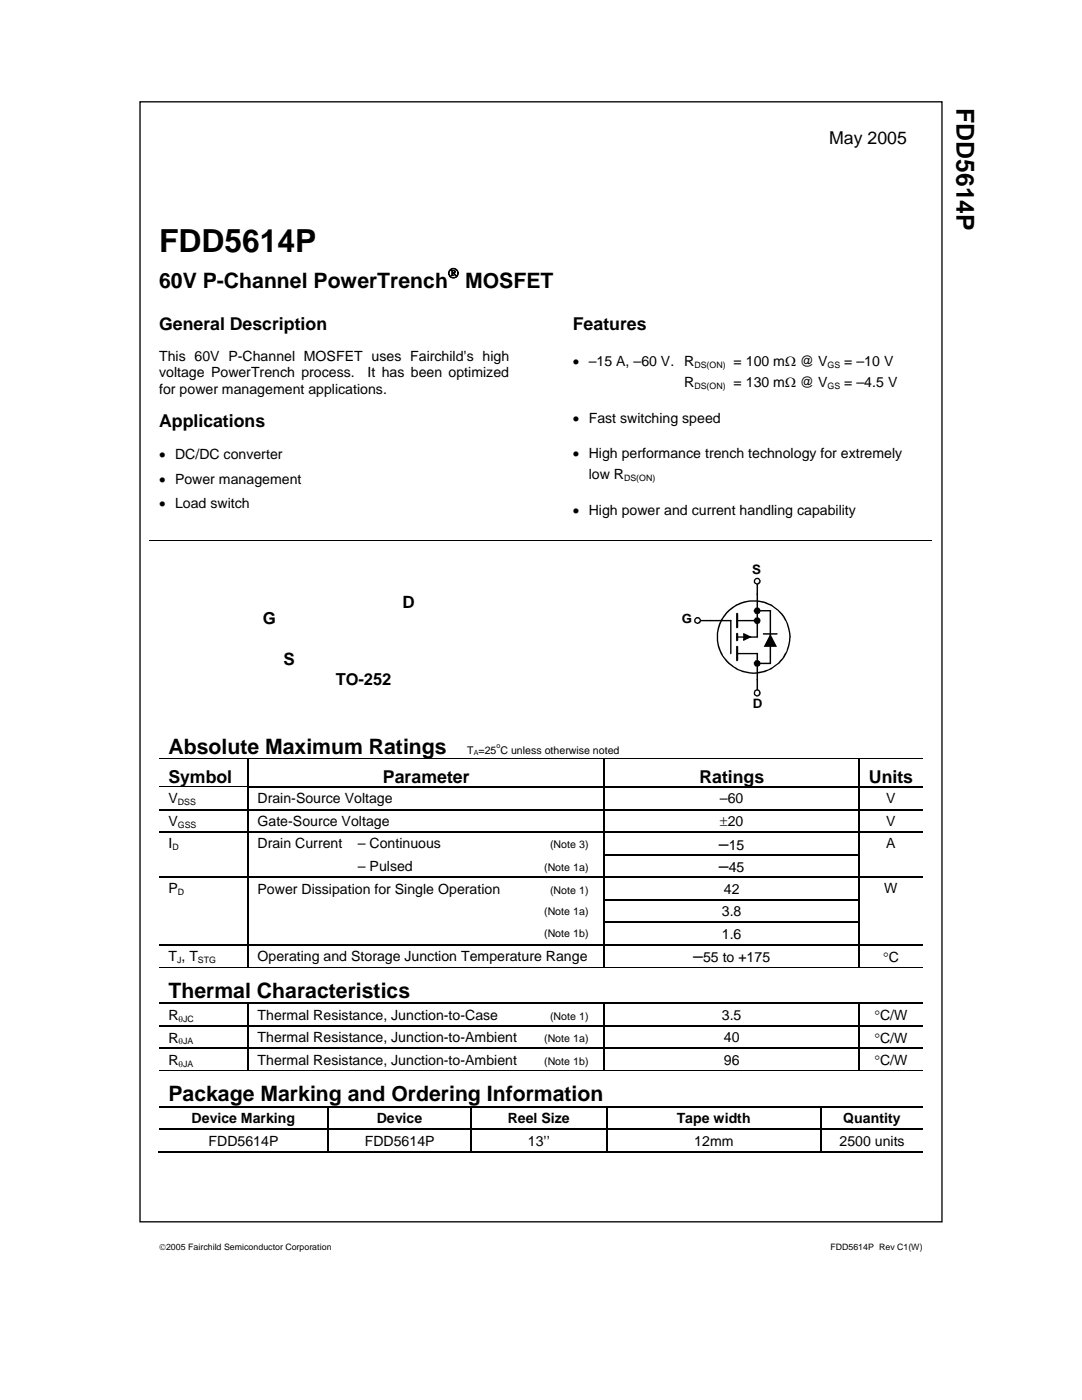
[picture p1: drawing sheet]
<svg xmlns="http://www.w3.org/2000/svg" width="216mm" height="279mm" viewBox="0 0 216 279" stroke-linecap="round" stroke-linejoin="round" font-family="sans-serif">
<defs><g id="words">
<text font-size="6.3" x="31.7" y="50.4">FDD5614P</text>
<text font-size="4.9" x="190.9" y="21.6" transform="rotate(90 190.9 21.6)">FDD5614P</text>
<g font-size="4.2">
<text x="31.7" y="57.4">60V P-Channel PowerTrench</text>
<text x="92.8" y="57.4">MOSFET</text>
<text x="33.6" y="150.4">Absolute Maximum Ratings</text>
<text x="33.6" y="199.2">Thermal Characteristics</text>
<text x="33.6" y="219.8">Package Marking and Ordering Information</text>
</g>
<g font-size="3.5">
<text x="165.5" y="28.7">May 2005</text>
<text x="31.7" y="65.9">General Description</text>
<text x="114.3" y="65.9">Features</text>
<text x="31.7" y="85.3">Applications</text>
<text x="33.6" y="156.2">Symbol</text>
<text x="76.4" y="156.2">Parameter</text>
<text x="139.6" y="156.2">Ratings</text>
<text x="173.4" y="156.2">Units</text>
<text x="143.4" y="169.6">–</text>
<text x="143.4" y="174.1">–</text>
<text x="138.3" y="192.1">–</text>
</g>
<g font-size="3.4">
<text x="52.5" y="124.6">G</text>
<text x="80.3" y="121.4">D</text>
<text x="56.5" y="132.7">S</text>
</g>
<text font-size="3.3" x="67" y="136.7">TO-252</text>
<g font-size="2.8">
<text x="89.4" y="55.5">®</text>
<text x="31.7" y="72.1">This 60V P-Channel MOSFET uses Fairchild’s high</text>
<text x="31.7" y="75.3">voltage PowerTrench process.</text>
<text x="73.3" y="75.3">It has been optimized</text>
<text x="114.3" y="73.1">• –15 A, –60 V. R</text>
<text x="136.5" y="77.3">R</text>
<text x="146.4" y="73.1">= 100 mΩ @ V</text>
<text x="146.4" y="77.3">= 130 mΩ @ V</text>
<text x="168.5" y="73.1">= –10 V</text>
<text x="168.5" y="77.3">= –4.5 V</text>
<text x="31.7" y="78.5">for power management applications.</text>
<text x="114.3" y="84.3">• Fast switching speed</text>
<text x="31.7" y="91.7">• DC/DC converter</text>
<text x="114.3" y="91.4">• High performance trench technology for extremely</text>
<text x="117.5" y="95.6">low R</text>
<text x="31.7" y="96.5">• Power management</text>
<text x="31.7" y="101.4">• Load switch</text>
<text x="114.3" y="102.7">• High power and current handling capability</text>
<text x="33.6" y="160.3">V</text>
<text x="51.4" y="160.3">Drain-Source Voltage</text>
<text x="143.7" y="160.3">–60</text>
<text x="176.8" y="160.3">V</text>
<text x="33.6" y="164.8">V</text>
<text x="51.4" y="164.8">Gate-Source Voltage</text>
<text x="143.7" y="164.9">±20</text>
<text x="176.8" y="164.8">V</text>
<text x="33.6" y="169.3">I</text>
<text x="51.4" y="169.3">Drain Current</text>
<text x="71.4" y="173.8">– Pulsed</text>
<text x="71.4" y="169.3">– Continuous</text>
<text x="145.4" y="169.6">15</text>
<text x="176.8" y="169.3">A</text>
<text x="33.6" y="178.2">P</text>
<text x="51.4" y="178.3">Power Dissipation for Single Operation</text>
<text x="144.4" y="178.3">42</text>
<text x="145.4" y="174.1">45</text>
<text x="176.4" y="178.2">W</text>
<text x="144" y="182.8">3.8</text>
<text x="33.6" y="191.8">T , T</text>
<text x="51.4" y="191.8">Operating and Storage Junction Temperature Range</text>
<text x="144" y="187.3">1.6</text>
<text x="176.2" y="191.9">°C</text>
<text x="140.3" y="192.1">55 to +175</text>
<text x="33.6" y="203.6">R</text>
<text x="51.4" y="203.5">Thermal Resistance, Junction-to-Case</text>
<text x="144" y="203.5">3.5</text>
<text x="174.5" y="203.6">°C/W</text>
<text x="33.6" y="208.1">R</text>
<text x="51.4" y="208">Thermal Resistance, Junction-to-Ambient</text>
<text x="144.4" y="208">40</text>
<text x="174.5" y="208.1">°C/W</text>
<text x="33.6" y="212.6">R</text>
<text x="51.4" y="212.5">Thermal Resistance, Junction-to-Ambient</text>
<text x="144.4" y="212.5">96</text>
<text x="174.5" y="212.6">°C/W</text>
<text x="38.2" y="224.1">Device Marking</text>
<text x="75.2" y="224.1">Device</text>
<text x="101.3" y="224.1">Reel Size</text>
<text x="135" y="224.1">Tape width</text>
<text x="168.3" y="224.1">Quantity</text>
<text x="41.6" y="228.6">FDD5614P</text>
<text x="72.8" y="228.6">FDD5614P</text>
<text x="105.3" y="228.6">13’’</text>
<text x="138.5" y="228.6">12mm</text>
<text x="167.5" y="228.6">2500 units</text>
</g>
<g font-size="2.6">
<text x="150.1" y="114.6">S</text>
<text x="136" y="124.4">G</text>
<text x="150.2" y="141.2">D</text>
</g>
<g font-size="2.1">
<text x="93.2" y="150.4">T =25 C unless otherwise noted</text>
<text x="108.6" y="173.8">(Note 1a)</text>
<text x="109.8" y="169.3">(Note 3)</text>
<text x="109.8" y="178.3">(Note 1)</text>
<text x="108.6" y="182.6">(Note 1a)</text>
<text x="108.6" y="187.1">(Note 1b)</text>
<text x="109.8" y="203.5">(Note 1)</text>
<text x="108.6" y="208">(Note 1a)</text>
<text x="108.6" y="212.5">(Note 1b)</text>
</g>
<g font-size="1.8">
<text x="138.6" y="73.4">DS(ON)</text>
<text x="138.6" y="77.7">DS(ON)</text>
<text x="165.1" y="73.4">GS</text>
<text x="165.1" y="77.7">GS</text>
<text x="124.5" y="96">DS(ON)</text>
<text x="35.5" y="160.7">DSS</text>
<text x="35.5" y="165.2">GSS</text>
<text x="34.4" y="169.7">D</text>
<text x="35.5" y="178.5">D</text>
<text x="35.3" y="192.2">J</text>
<text x="39.5" y="192.2">STG</text>
<text x="35.6" y="203.9">θJC</text>
<text x="35.6" y="208.4">θJA</text>
<text x="35.6" y="212.9">θJA</text>
<text x="31.7" y="249.6">©2005 Fairchild Semiconductor Corporation</text>
<text x="165.7" y="249.4">FDD5614P Rev C1(W)</text>
</g>
<g font-size="1.4">
<text x="99.1" y="149.3">o</text>
<text x="94.5" y="150.7">A</text>
</g>
</g></defs>
<path d="M27.9 20.3h160.1v223.5h-160.1z" fill="none" stroke="#010101" stroke-width=".26"/>
<path d="M151 115.9l.3 .1v2.6l-.2 .1h-.1zM139.1 123.7h2.8l.1 .1-.2 .2h-2.7zM151 135.6h.3v2.7l-.2 .1-.1-.1z" fill="#000"/>
<path d="M150.6 137.9h.1a.5 .5 0 0 1 .7 0l.3 .2v.5l-.4 .3h-.4l-.3-.2z" fill-rule="evenodd" fill="#fff"/>
<path d="M150.5 137.8l.3-.2h.6l.4 .6-.1 .4-.3 .4h-.4l-.3-.1-.3-.6h.3v.3l.4 .2 .2-.1 .2-.4-.1-.4-.3-.1-.4 .3v.2h-.3z" fill="#000"/>
<circle cx="139.2" cy="123.9" r=".57" fill="#fff"/>
<path d="M138.9 123.1l.7 .1 .3 .5-.1 .4-.3 .4h-.4l-.6-.4v-.3h.3l.1 .3 .2 .2 .5-.2v-.4l-.4-.3-.4 .2v.2h-.3v-.2z" fill="#000"/>
<circle cx="151.1" cy="116" r=".57" fill="#fff"/>
<g fill="#000">
<path d="M150.4 115.7l.4-.4h.5l.4 .3a.47 .47 0 0 1 0 .7l-.3 .3a.42 .42 0 0 1-.7-.1l-.2-.1-.1-.4h.3v.3l.4 .1 .3-.2 .1-.3-.4-.4-.4 .3v.2h-.3zM145.7 123.7l.3 .1v6.6l-.2 .2-.1-.1zM141.7 123.7h4.2l.1 .1-.2 .2h-4zM146.9 129l.3-.1 .1 .1v2.8l-.2 .2-.2-.2zM146.9 126.4l.3-.1 .1 .1v1.4l-.2 .2-.2-.2zM146.9 122.4l.3-.1 .1 .1v2.8l-.2 .2-.2-.1zM147 130.3h4.2l.1 .1-.2 .2h-4.1zM147 127h4.2l.1 .1-.2 .2h-4.1zM147 123.7h4.2l.1 .1-.2 .2h-4.1zM148.3 126.4l1.5 .6 .1 .1-1.5 .7v-.2l1.3-.6v.2l-1.3-.6 .2-.1v1.3l-.2-.2v.3zM151 118.5h.3v8.6l-.2 .2-.1-.1zM151 132.2h2.8l.1 .2-.2 .1h-2.7z"/>
<path d="M151 121.8h2.8l.1 .1-.2 .1h-2.7zM151 130.3l.3 .1v5.3l-.2 .1h-.1zM153.6 121.8h.3v10.6l-.2 .1h-.1zM152.2 126.4h2.9l.1 .1-.2 .2h-2.7zM144.9 122.2a7.5 7.5 0 0 1 6.6-2.3 7.5 7.5 0 0 1 6.3 7.2h-.3a7.1 7.1 0 0 0-6.4-7 7.6 7.6 0 0 0-4.1 .8 7.3 7.3 0 0 0-3.7 5.5v1.4a7.1 7.1 0 0 0 7.4 6.4 7.1 7.1 0 0 0 6.8-7.1h.3a7.4 7.4 0 0 1-7.1 7.4 7.4 7.4 0 0 1-7.7-6.7 7.7 7.7 0 0 1 .8-4.2zM49.4 157h.2v.2h-.2zM120.5 157h.2v.2h-.2zM171.3 157h.2v.2h-.2zM49.4 161.5h.2v.2h-.2zM49.4 166h.2v.2h-.2zM49.4 170.5h.2v.2h-.2zM49.4 175h.2v.2h-.2z"/>
<path d="M49.4 179.5h.2v.2h-.2zM120.5 161.5h.2v.2h-.2zM120.5 166h.2v.2h-.2zM120.5 170.5h.2v.2h-.2zM120.5 175h.2v.2h-.2zM120.5 179.5h.2v.2h-.2zM171.3 161.5h.2v.2h-.2zM171.3 166h.2v.2h-.2zM171.3 170.5h.2v.2h-.2zM171.3 175h.2v.2h-.2zM171.3 179.5h.2v.2h-.2zM49.4 184h.2v.2h-.2z"/>
<path d="M49.4 188.4h.2v.3h-.2zM120.5 184h.2v.2h-.2zM120.5 188.4h.2v.3h-.2zM171.3 184h.2v.2h-.2zM171.3 188.4h.2v.3h-.2zM49.4 200.1h.2v.3h-.2zM49.4 204.6h.2v.3h-.2zM49.4 209.1h.2v.3h-.2zM120.5 200.1h.2v.3h-.2zM120.5 204.6h.2v.3h-.2zM120.5 209.1h.2v.3h-.2zM171.3 200.1h.2v.3h-.2z"/>
<path d="M171.3 204.6h.2v.3h-.2zM171.3 209.1h.2v.3h-.2zM65.3 220.8h.3v.2h-.3zM65.3 225.3h.3v.2h-.3zM93.9 220.8h.3v.2h-.3zM93.9 225.3h.3v.2h-.3zM120.9 220.8h.3v.2h-.3zM120.9 225.3h.3v.2h-.3zM163.8 220.8h.2v.2h-.2zM163.8 225.3h.2v.2h-.2z"/>
</g>
<g fill="#000">
<path d="M148.4 126.5l1.4 .6-1.4 .7zM153.7 126.5l1.3 2.6h-2.6z"/>
<path d="M150.6 123.4l.1-.2 .9 .2 .1 .7a.67 .67 0 0 1-.5 .4 .67 .67 0 0 1-.7-.3l-.1-.6z" fill-rule="evenodd"/>
<path d="M150.5 121.5l.2-.2h.7l.2 .1 .1 .3v.6l-.3 .2-.8-.1-.2-.3z" fill-rule="evenodd"/>
<path d="M150.5 132l.2-.2h.7l.2 .1 .1 .3v.6l-.3 .2-.8-.1-.2-.3z" fill-rule="evenodd"/>
</g>
<path d="M29.8 107.9h156.2M31.7 151.4h152.3M31.7 157.1h17.7M31.7 193h152.3M31.7 213.7h152.3" fill="none" stroke="#000" stroke-width=".2"/>
<g fill="none" stroke="#000" stroke-width=".25">
<path d="M49.5 151.5v5.5M49.5 157.2v4.3M49.6 157.1h70.9M120.6 151.5v5.5M120.6 157.2v4.3M120.7 157.1h50.6M171.4 151.5v5.5M171.4 157.2v4.3M171.5 157.1h12.5M31.7 161.6h17.7M31.7 166.1h17.7M31.8 175.1h17.6"/>
<path d="M49.5 161.7v4.3M49.5 166.2v4.3M49.5 170.7v4.3M49.5 175.2v4.3M49.5 179.7v4.3M49.6 161.6h70.9M49.6 166.1h70.9M49.6 175.1h70.9M120.6 161.7v4.3M120.6 166.2v4.3M120.6 170.7v4.3M120.6 175.2v4.3"/>
<path d="M120.6 179.7v4.3M120.7 161.6h50.6M120.7 166.1h50.6M120.7 170.6h50.6M120.7 175.1h50.6M120.7 179.6h50.6M171.4 161.7v4.3M171.4 166.2v4.3M171.4 170.7v4.3M171.4 175.2v4.3M171.4 179.7v4.3M171.5 161.6h12.5"/>
<path d="M171.5 166.1h12.5M171.5 175.1h12.5M31.7 188.6h17.7M49.5 184.2v4.2M49.5 188.7v4.3M49.6 188.6h70.9M120.6 184.2v4.2M120.6 188.7v4.3M120.7 184.1h50.6M120.7 188.6h50.6M171.4 184.2v4.2M171.4 188.7v4.3"/>
<path d="M171.5 188.6h12.5M31.7 200.2h17.7M31.7 204.7h17.7M31.7 209.2h17.7M49.5 200.4v4.2M49.5 204.9v4.2M49.5 209.4v4.2M49.6 200.2h70.9M49.6 204.7h70.9M49.6 209.2h70.9M120.6 200.4v4.2M120.6 204.9v4.2"/>
<path d="M120.6 209.4v4.2M120.7 200.2h50.6M120.7 204.7h50.6M120.7 209.2h50.6M171.4 200.4v4.2M171.4 204.9v4.2M171.4 209.4v4.2M171.5 200.2h12.5M171.5 204.7h12.5M171.5 209.2h12.5M31.5 229.9h33.8M31.7 220.9h33.6"/>
<path d="M31.7 225.4h33.6M65.5 221v4.3M65.5 225.5v4.5M65.6 220.9h28.3M65.6 225.4h28.3M65.6 229.9h28.3M94 221v4.3M94 225.5v4.5M94.2 220.9h26.7M94.2 225.4h26.7M94.2 229.9h26.7M121 221v4.3"/>
<path d="M121 225.5v4.5M121.2 220.9h42.6M121.2 225.4h42.6M121.2 229.9h42.6M163.9 221v4.3M163.9 225.5v4.5M164 220.9h20M164 225.4h20M164 229.9h20.2"/>
</g>
<use href="#words"/>
</svg>
